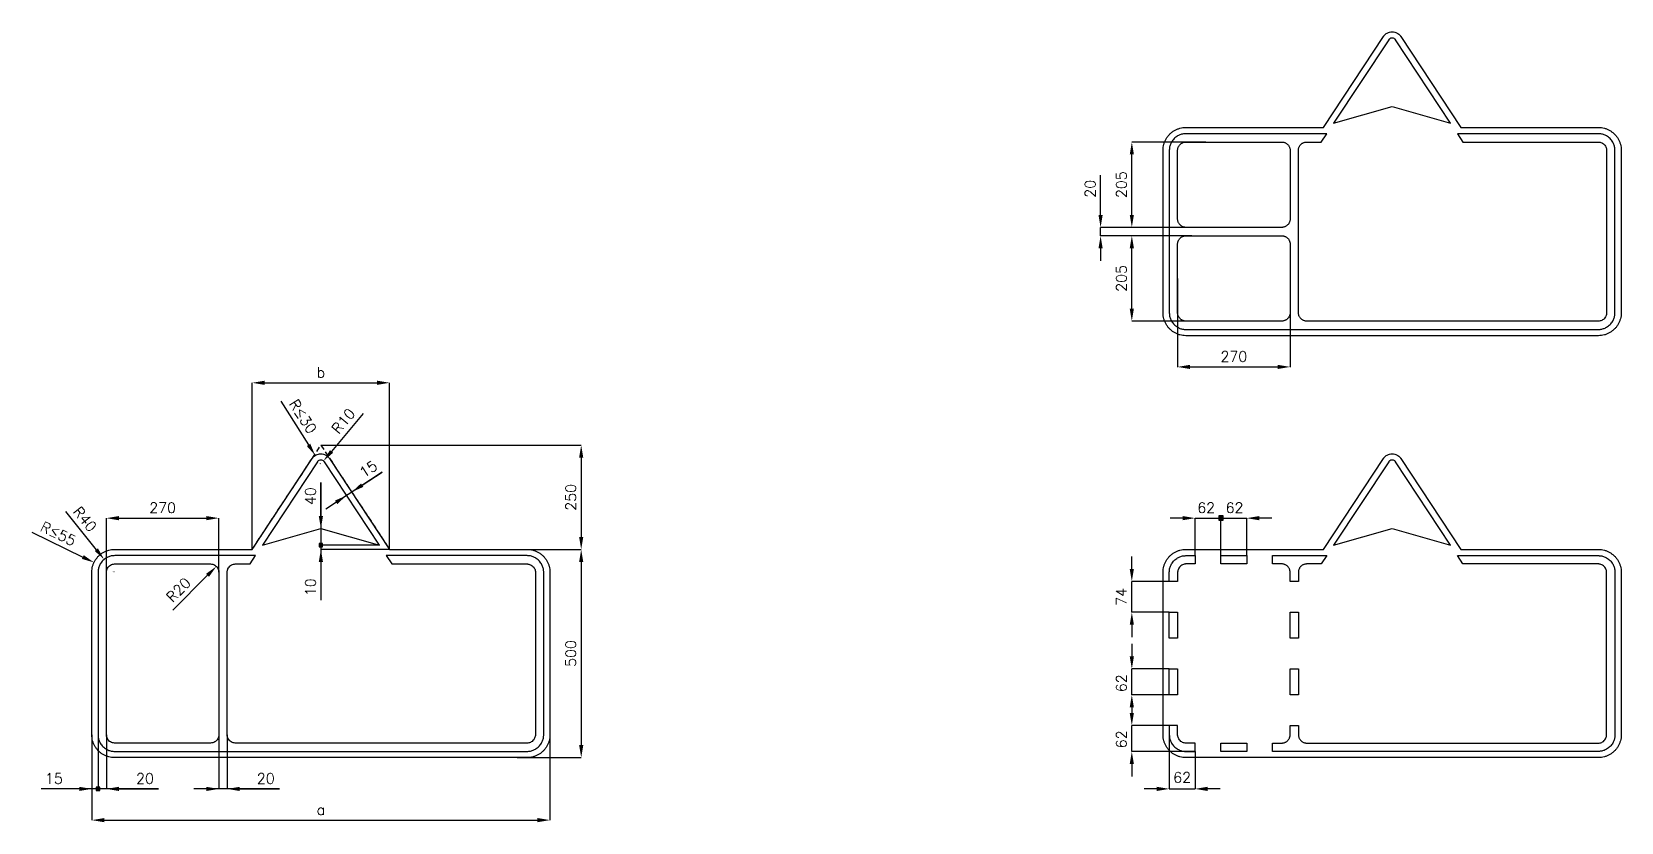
# Model space of a CAD drawing. Header units: millimetres. Extents: x -144 to 3672, y -155 to 1743.
import ezdxf

# ---------------------------------------------------------------- set-up
doc = ezdxf.new("R2010")
doc.units = ezdxf.units.MM
doc.header["$LTSCALE"] = 5
doc.linetypes.add('ČÁRKOVANÁX2', pattern=[1.5, 1, -0.5])
doc.layers.add('Kóty', color=2, linetype='Continuous')
doc.layers.add('Značka', color=7, linetype='Continuous')
doc.styles.get("Standard").update_dxf_attribs({"font": 'romand.shx', "height": 25})
doc.dimstyles.get("Standard").update_dxf_attribs({"dimtxt": 25, "dimasz": 30, "dimexe": 0.18, "dimexo": 0.0625, "dimgap": 12.5, "dimtad": 1, "dimdec": 0, "dimzin": 0, "dimdsep": 46, "dimtxsty": 'Standard', "dimcen": 0.09, "dimadec": 0, "dimazin": 0, "dimtfac": 1, "dimtdec": 0, "dimtofl": 0, "dimtmove": 0, "dimatfit": 3, "dimfxl": 1, "dimtolj": 1, "dimtzin": 0, "dimarcsym": 0})

msp = doc.modelspace()

# ---------------------------------------------------------------- texts
at = {"layer": 'Kóty', "char_height": 25, "attachment_point": 5}
for s, insert, rotation in [('\\A1;R{\\A0;≤}30', (507.1, 819.1), 302.7425), ('\\A1;15', (663.8, 692.8), 33.4246), ('\\A1;40', (525, 627.7), 90), ('\\A1;R{\\A0;≤}55', (-80.4, 537.7), 334.1663), ('\\A1;10', (525, 409), 90), ('\\A1;62', (2472, 178.7), 90), ('\\A1;62', (2472, 44), 90)]:
    msp.add_mtext(s, dxfattribs=dict(at, insert=insert, rotation=rotation))
for s, insert in [('\\A1;62', (2675.5, 600)), ('\\A1;62', (2743.6, 600)), ('\\A1;15', (-91, -50)), ('\\A1;20', (127.7, -50)), ('\\A1;20', (417.7, -50)), ('\\A1;62', (2617.8, -47.5))]:
    msp.add_mtext(s, dxfattribs=dict(at, insert=insert))

# ---------------------------------------------------------------- blocks, each defined once
blk = doc.blocks.new('*D0')
at = {"layer": 'Defpoints', "color": 0, "transparency": 16777216}
for p in [(0, 55), (1100, 55), (1100, -150)]:
    blk.add_point(p, dxfattribs=at)
at = {"layer": 'Kóty', "color": 0, "lineweight": -2, "transparency": 16777216}
for p, q in [((0, 54.9), (0, -150.2)), ((1100, 54.9), (1100, -150.2)), ((30, -150), (1070, -150))]:
    blk.add_line(p, q, dxfattribs=at)
at = {"layer": 'Kóty', "color": 0, "transparency": 16777216}
for points in [[(30, -145), (30, -155), (0, -150)], [(1070, -145), (1070, -155), (1100, -150)]]:
    blk.add_solid(points, dxfattribs=at)
at = {"layer": 'Kóty', "color": 0, "transparency": 16777216, "insert": (550, -125), "char_height": 25, "attachment_point": 5}
blk.add_mtext('\\A1;a', dxfattribs=at)
blk = doc.blocks.new('*D1')
at = {"layer": 'Defpoints', "color": 0, "transparency": 16777216}
for p in [(550, 750), (1045, 500), (1175, 500)]:
    blk.add_point(p, dxfattribs=at)
at = {"layer": 'Kóty', "color": 0, "lineweight": -2, "transparency": 16777216}
for p, q in [((550.1, 750), (1175.2, 750)), ((1175, 720), (1175, 530)), ((1045.1, 500), (1175.2, 500))]:
    blk.add_line(p, q, dxfattribs=at)
at = {"layer": 'Kóty', "color": 0, "transparency": 16777216}
for points in [[(1170, 720), (1180, 720), (1175, 750)], [(1170, 530), (1180, 530), (1175, 500)]]:
    blk.add_solid(points, dxfattribs=at)
at = {"layer": 'Kóty', "color": 0, "transparency": 16777216, "insert": (1150, 625), "char_height": 25, "attachment_point": 5, "rotation": 90}
blk.add_mtext('\\A1;250', dxfattribs=at)
blk = doc.blocks.new('*D2')
at = {"layer": 'Defpoints', "color": 0, "transparency": 16777216}
for p in [(1045, 500), (1021, 0), (1175, 0)]:
    blk.add_point(p, dxfattribs=at)
at = {"layer": 'Kóty', "color": 0, "lineweight": -2, "transparency": 16777216}
for p, q in [((1045.1, 500), (1175.2, 500)), ((1175, 470), (1175, 30)), ((1021.1, 0), (1175.2, 0))]:
    blk.add_line(p, q, dxfattribs=at)
at = {"layer": 'Kóty', "color": 0, "transparency": 16777216}
for points in [[(1170, 470), (1180, 470), (1175, 500)], [(1170, 30), (1180, 30), (1175, 0)]]:
    blk.add_solid(points, dxfattribs=at)
at = {"layer": 'Kóty', "color": 0, "transparency": 16777216, "insert": (1150, 250), "char_height": 25, "attachment_point": 5, "rotation": 90}
blk.add_mtext('\\A1;500', dxfattribs=at)
blk = doc.blocks.new('*D3')
at = {"layer": 'Defpoints', "color": 0, "transparency": 16777216}
for p in [(550, 704.6), (556.4, 712.3)]:
    blk.add_point(p, dxfattribs=at)
at = {"layer": 'Kóty', "color": 0, "lineweight": -2, "transparency": 16777216}
for p, q in [((651.3, 826), (575.6, 735.3)), ((549.9, 704.6), (550.1, 704.6)), ((550, 704.5), (550, 704.7))]:
    blk.add_line(p, q, dxfattribs=at)
at = {"layer": 'Kóty', "color": 0, "transparency": 16777216}
blk.add_solid([(571.8, 738.5), (579.5, 732.1), (556.4, 712.3)], dxfattribs=at)
at = {"layer": 'Kóty', "color": 0, "transparency": 16777216, "insert": (603.9, 808.2), "char_height": 25, "attachment_point": 5, "rotation": 50.1405}
blk.add_mtext('\\A1;R10', dxfattribs=at)
blk = doc.blocks.new('*D4')
at = {"layer": 'Defpoints', "color": 0, "transparency": 16777216}
for p in [(715, 900), (385, 500), (715, 500)]:
    blk.add_point(p, dxfattribs=at)
at = {"layer": 'Kóty', "color": 0, "lineweight": -2, "transparency": 16777216}
for p, q in [((385, 500.1), (385, 900.2)), ((415, 900), (685, 900)), ((715, 500.1), (715, 900.2))]:
    blk.add_line(p, q, dxfattribs=at)
at = {"layer": 'Kóty', "color": 0, "transparency": 16777216}
for points in [[(415, 905), (415, 895), (385, 900)], [(685, 905), (685, 895), (715, 900)]]:
    blk.add_solid(points, dxfattribs=at)
at = {"layer": 'Kóty', "color": 0, "transparency": 16777216, "insert": (550, 925), "char_height": 25, "attachment_point": 5}
blk.add_mtext('\\A1;b', dxfattribs=at)
blk = doc.blocks.new('*D5')
at = {"layer": 'Defpoints', "color": 0, "transparency": 16777216}
for p in [(299.1, 459.2), (285, 445)]:
    blk.add_point(p, dxfattribs=at)
at = {"layer": 'Kóty', "color": 0, "lineweight": -2, "transparency": 16777216}
blk.add_line((194.8, 354), (278, 437.9), dxfattribs=at)
at = {"layer": 'Kóty', "color": 0, "transparency": 16777216}
blk.add_solid([(274.4, 441.4), (281.5, 434.4), (299.1, 459.2)], dxfattribs=at)
at = {"layer": 'Kóty', "color": 0, "transparency": 16777216, "insert": (208.1, 402.9), "char_height": 25, "attachment_point": 5, "rotation": 45.2404}
blk.add_mtext('\\A1;R20', dxfattribs=at)
blk = doc.blocks.new('*D6')
at = {"layer": 'Defpoints', "color": 0, "transparency": 16777216}
for p in [(305, 575), (35, 445), (305, 445)]:
    blk.add_point(p, dxfattribs=at)
at = {"layer": 'Kóty', "color": 0, "lineweight": -2, "transparency": 16777216}
for p, q in [((35, 445.1), (35, 575.2)), ((65, 575), (275, 575)), ((305, 445.1), (305, 575.2))]:
    blk.add_line(p, q, dxfattribs=at)
at = {"layer": 'Kóty', "color": 0, "transparency": 16777216}
for points in [[(65, 580), (65, 570), (35, 575)], [(275, 580), (275, 570), (305, 575)]]:
    blk.add_solid(points, dxfattribs=at)
at = {"layer": 'Kóty', "color": 0, "transparency": 16777216, "insert": (170, 600), "char_height": 25, "attachment_point": 5}
blk.add_mtext('\\A1;270', dxfattribs=at)
blk = doc.blocks.new('*D7')
at = {"layer": 'Defpoints', "color": 0, "transparency": 16777216}
for p in [(29.7, 476), (53.3, 446.8)]:
    blk.add_point(p, dxfattribs=at)
at = {"layer": 'Kóty', "color": 0, "lineweight": -2, "transparency": 16777216}
for p, q in [((-63.5, 591.1), (10.8, 499.3)), ((53.2, 446.8), (53.4, 446.8)), ((53.3, 446.7), (53.3, 446.9))]:
    blk.add_line(p, q, dxfattribs=at)
at = {"layer": 'Kóty', "color": 0, "transparency": 16777216}
blk.add_solid([(14.7, 502.5), (6.9, 496.2), (29.7, 476)], dxfattribs=at)
at = {"layer": 'Kóty', "color": 0, "transparency": 16777216, "insert": (-16.4, 572.6), "char_height": 25, "attachment_point": 5, "rotation": 308.9858}
blk.add_mtext('\\A1;R40', dxfattribs=at)
blk = doc.blocks.new('*D8')
at = {"layer": 'Defpoints', "color": 0, "transparency": 16777216}
for p in [(2587, 423), (2497, 349), (2587, 349)]:
    blk.add_point(p, dxfattribs=at)
at = {"layer": 'Kóty', "color": 0, "lineweight": -2, "transparency": 16777216}
for p, q in [((2497, 453), (2497, 483)), ((2586.9, 423), (2496.8, 423)), ((2586.9, 349), (2496.8, 349)), ((2497, 319), (2497, 289))]:
    blk.add_line(p, q, dxfattribs=at)
at = {"layer": 'Kóty', "color": 0, "transparency": 16777216}
for points in [[(2492, 453), (2502, 453), (2497, 423)], [(2492, 319), (2502, 319), (2497, 349)]]:
    blk.add_solid(points, dxfattribs=at)
at = {"layer": 'Kóty', "color": 0, "transparency": 16777216, "insert": (2472, 386), "char_height": 25, "attachment_point": 5, "rotation": 90}
blk.add_mtext('\\A1;74', dxfattribs=at)
blk = doc.blocks.new('*D9')
at = {"layer": 'Defpoints', "color": 0, "transparency": 16777216}
for p in [(2497, 1253.1), (2641, 1253.1), (2684.6, 1048.1)]:
    blk.add_point(p, dxfattribs=at)
at = {"layer": 'Kóty', "color": 0, "lineweight": -2, "transparency": 16777216}
for p, q in [((2641, 1253.1), (2496.8, 1253.1)), ((2497, 1078.1), (2497, 1223.1)), ((2684.5, 1048.1), (2496.8, 1048.1))]:
    blk.add_line(p, q, dxfattribs=at)
at = {"layer": 'Kóty', "color": 0, "transparency": 16777216}
for points in [[(2492, 1223.1), (2502, 1223.1), (2497, 1253.1)], [(2492, 1078.1), (2502, 1078.1), (2497, 1048.1)]]:
    blk.add_solid(points, dxfattribs=at)
at = {"layer": 'Kóty', "color": 0, "transparency": 16777216, "insert": (2472, 1150.6), "char_height": 25, "attachment_point": 5, "rotation": 90}
blk.add_mtext('\\A1;205', dxfattribs=at)
blk = doc.blocks.new('*D10')
at = {"layer": 'Defpoints', "color": 0, "transparency": 16777216}
for p in [(2497, 1478.1), (2675, 1478.1), (2635.6, 1273.1)]:
    blk.add_point(p, dxfattribs=at)
at = {"layer": 'Kóty', "color": 0, "lineweight": -2, "transparency": 16777216}
for p, q in [((2675, 1478.1), (2496.8, 1478.1)), ((2497, 1303.1), (2497, 1448.1)), ((2635.5, 1273.1), (2496.8, 1273.1))]:
    blk.add_line(p, q, dxfattribs=at)
at = {"layer": 'Kóty', "color": 0, "transparency": 16777216}
for points in [[(2492, 1448.1), (2502, 1448.1), (2497, 1478.1)], [(2492, 1303.1), (2502, 1303.1), (2497, 1273.1)]]:
    blk.add_solid(points, dxfattribs=at)
at = {"layer": 'Kóty', "color": 0, "transparency": 16777216, "insert": (2472, 1375.6), "char_height": 25, "attachment_point": 5, "rotation": 90}
blk.add_mtext('\\A1;205', dxfattribs=at)
blk = doc.blocks.new('*D11')
at = {"layer": 'Defpoints', "color": 0, "transparency": 16777216}
for p in [(2422, 1273.1), (2635.7, 1273.1), (2636.2, 1253.1)]:
    blk.add_point(p, dxfattribs=at)
at = {"layer": 'Kóty', "color": 0, "lineweight": -2, "transparency": 16777216}
for p, q in [((2422, 1303.1), (2422, 1398.6)), ((2635.6, 1273.1), (2421.8, 1273.1)), ((2636.1, 1253.1), (2421.8, 1253.1)), ((2422, 1223.1), (2422, 1193.1))]:
    blk.add_line(p, q, dxfattribs=at)
at = {"layer": 'Kóty', "color": 0, "transparency": 16777216}
for points in [[(2417, 1303.1), (2427, 1303.1), (2422, 1273.1)], [(2417, 1223.1), (2427, 1223.1), (2422, 1253.1)]]:
    blk.add_solid(points, dxfattribs=at)
at = {"layer": 'Kóty', "color": 0, "transparency": 16777216, "insert": (2397, 1365.8), "char_height": 25, "attachment_point": 5, "rotation": 90}
blk.add_mtext('\\A1;20', dxfattribs=at)
blk = doc.blocks.new('*D12')
at = {"layer": 'Defpoints', "color": 0, "transparency": 16777216}
for p in [(2607, 1150.6), (2877, 1150.6), (2877, 938.1)]:
    blk.add_point(p, dxfattribs=at)
at = {"layer": 'Kóty', "color": 0, "lineweight": -2, "transparency": 16777216}
for p, q in [((2607, 1150.5), (2607, 937.9)), ((2877, 1150.5), (2877, 937.9)), ((2637, 938.1), (2847, 938.1))]:
    blk.add_line(p, q, dxfattribs=at)
at = {"layer": 'Kóty', "color": 0, "transparency": 16777216}
for points in [[(2637, 943.1), (2637, 933.1), (2607, 938.1)], [(2847, 943.1), (2847, 933.1), (2877, 938.1)]]:
    blk.add_solid(points, dxfattribs=at)
at = {"layer": 'Kóty', "color": 0, "transparency": 16777216, "insert": (2742, 963.1), "char_height": 25, "attachment_point": 5}
blk.add_mtext('\\A1;270', dxfattribs=at)

# ---------------------------------------------------------------- dimensions: what is measured, and where the dimension line sits
at = {"layer": 'Kóty'}
for base, p1, p2, picture, middle in [((2497, 1478.1), (2635.6, 1273.1), (2675, 1478.1), '*D10', (2472, 1375.6)), ((2422, 1273.1), (2636.2, 1253.1), (2635.7, 1273.1), '*D11', (2397, 1365.8)), ((2497, 1253.1), (2684.6, 1048.1), (2641, 1253.1), '*D9', (2472, 1150.6)), ((1175, 500), (550, 750), (1045, 500), '*D1', (1150, 625)), ((1175, 0), (1045, 500), (1021, 0), '*D2', (1150, 250)), ((2497, 349), (2587, 423), (2587, 349), '*D8', (2472, 386))]:
    dim = msp.add_linear_dim(base=base, p1=p1, p2=p2, angle=90, dimstyle='Standard', dxfattribs=at)
    dim.commit()
    dim.dimension.update_dxf_attribs({"geometry": picture, "text_midpoint": middle})
for base, p1, p2, picture, middle in [((2877, 938.1), (2607, 1150.6), (2877, 1150.6), '*D12', (2742, 963.1)), ((305, 575), (35, 445), (305, 445), '*D6', (170, 600))]:
    dim = msp.add_linear_dim(base=base, p1=p1, p2=p2, dimstyle='Standard', dxfattribs=at)
    dim.commit()
    dim.dimension.update_dxf_attribs({"geometry": picture, "text_midpoint": middle})
for base, p1, p2, text, picture, middle in [((715, 900), (385, 500), (715, 500), 'b', '*D4', (550, 925)), ((1100, -150), (0, 55), (1100, 55), 'a', '*D0', (550, -125))]:
    dim = msp.add_linear_dim(base=base, p1=p1, p2=p2, text=text, dimstyle='Standard', dxfattribs=at)
    dim.commit()
    dim.dimension.update_dxf_attribs({"geometry": picture, "text_midpoint": middle})
dim = msp.add_radius_dim(center=(550, 704.6), mpoint=(556.4, 712.3), dimstyle='Standard', dxfattribs=at)
dim.commit()
dim.dimension.update_dxf_attribs({"geometry": '*D3', "text_midpoint": (623.1, 792.2)})
dim = msp.add_radius_dim(center=(53.3, 446.8), mpoint=(29.7, 476), text='R40', dimstyle='Standard', dxfattribs=at)
dim.commit()
dim.dimension.update_dxf_attribs({"geometry": '*D7', "text_midpoint": (-35.8, 556.9)})
dim = msp.add_radius_dim(center=(285, 445), mpoint=(299.1, 459.2), dimstyle='Standard', dxfattribs=at)
dim.commit()
dim.dimension.update_dxf_attribs({"geometry": '*D5', "text_midpoint": (225.8, 385.3), "dimtype": 164})

# ---------------------------------------------------------------- hatches: boundary and pattern name
at = {"layer": 'Kóty'}
h = msp.add_hatch(color=256, dxfattribs=at)
h.dxf.hatch_style = 1
h.paths.add_polyline_path([(2706, 570.2), (2716, 570.2), (2716, 580.2), (2706, 580.2)])
h = msp.add_hatch(color=256, dxfattribs=at)
h.dxf.hatch_style = 1
h.paths.add_polyline_path([(545.8, 505.8), (554.2, 505.8), (554.2, 514.2), (545.8, 514.2)])
h = msp.add_hatch(color=256, dxfattribs=at)
h.dxf.hatch_style = 1
h.paths.add_polyline_path([(10.8, -79), (19.2, -79), (19.2, -70.7), (10.8, -70.7)])

# ---------------------------------------------------------------- linework, layer by layer
for p, q in [((453.6, 855.7), (520.3, 750.9)), ((548.9, 705.8), (549.1, 705.8)), ((549, 705.7), (549, 705.9)), ((550, 660.5), (550, 378.1)), ((550, 580), (550, 660.5)), ((696.9, 685.8), (561.5, 596.4)), ((649.1, 654.2), (696.9, 685.8)), ((611.6, 629.4), (611.7, 629.3)), ((624.1, 637.7), (624.2, 637.6)), ((2619, 575), (2589, 575)), ((2649, 485.1), (2649, 575.2)), ((2711, 485.1), (2711, 575.2)), ((2711, 485.1), (2711, 575.2)), ((2773, 485.1), (2773, 575.2)), ((2833, 575), (2803, 575)), ((-144.1, 541.1), (-21.7, 481.7)), ((549.9, 550), (549.8, 550)), ((690.4, 510), (544.8, 510)), ((690.4, 510), (544.8, 510)), ((690.4, 510), (549.8, 510)), ((690.3, 510), (549.8, 510)), ((714.9, 500), (549.8, 500)), ((49.5, 447.2), (49.7, 447.2)), ((49.6, 447.1), (49.6, 447.3)), ((2497, 273), (2497, 243)), ((2586.9, 213), (2496.8, 213)), ((2586.9, 151), (2496.8, 151)), ((2497, 121), (2497, 91)), ((2586.9, 77), (2496.8, 77)), ((2587, 76.9), (2587, -75.2)), ((0, 54.9), (0, -75.2)), ((15, 54.9), (15, -80)), ((15, 54.9), (15, -80)), ((15, 54.9), (15, -80)), ((15, 54.9), (15, -80)), ((35, 54.9), (35, -75.2)), ((305, 54.9), (305, -75.2)), ((325, 54.9), (325, -75.2)), ((2648.9, 14.9), (2496.8, 14.9)), ((2649, 14.9), (2649, -75.2)), ((2497, -15.1), (2497, -45.1)), ((160.5, -75), (-121.9, -75)), ((65, -75), (160.5, -75)), ((450.5, -75), (245, -75)), ((355, -75), (450.5, -75)), ((2557, -75), (2527, -75)), ((2709, -75), (2679, -75))]:
    msp.add_line(p, q, dxfattribs=at)
for points in [[(2422, 1253.1), (2422, 1273.1)], [(2649, 575), (2773, 575)], [(2706, 580.2), (2716, 570.2)], [(2716, 580.2), (2706, 570.2)], [(2497, 349), (2497, 423)], [(2497, 151), (2497, 213)], [(2497, 14.9), (2497, 77)], [(2587, -75), (2649, -75)]]:
    msp.add_lwpolyline(points, dxfattribs=at)
for points in [[(2706, 570.2), (2716, 570.2), (2716, 580.2), (2706, 580.2)], [(545.8, 505.8), (554.2, 505.8), (554.2, 514.2), (545.8, 514.2)], [(10.8, -79), (19.2, -79), (19.2, -70.7), (10.8, -70.7)]]:
    msp.add_lwpolyline(points, close=True, dxfattribs=at)
for points in [[(524.5, 753.6), (516.1, 748.3), (536.4, 725.6)], [(646.4, 658.4), (651.9, 650.1), (624.1, 637.7)], [(583.8, 617.1), (589.3, 608.8), (611.6, 629.5)], [(545, 580), (555, 580), (550, 550)], [(2619, 580), (2619, 570), (2649, 575)], [(2803, 580), (2803, 570), (2773, 575)], [(545, 470), (555, 470), (550, 500)], [(-19.5, 486.2), (-23.9, 477.2), (5.3, 468.6)], [(2492, 243), (2502, 243), (2497, 213)], [(2492, 121), (2502, 121), (2497, 151)], [(2492, 107), (2502, 107), (2497, 77)], [(2492, -15.1), (2502, -15.1), (2497, 14.9)], [(-30, -70), (-30, -80), (0, -75)], [(65, -70), (65, -80), (35, -75)], [(275, -70), (275, -80), (305, -75)], [(355, -70), (355, -80), (325, -75)], [(2557, -70), (2557, -80), (2587, -75)], [(2679, -70), (2679, -80), (2649, -75)]]:
    msp.add_solid(points, dxfattribs=at)
at = {"layer": 'Značka', "color": 5}
for points in [[(2743, 1013.1), (2627, 1013.1), (2626.8, 1013.1), (2626.6, 1013.1, -0.03218), (2619.5, 1013.6, -0.035443), (2612.5, 1015, -0.036267), (2605.7, 1017.3, -0.03442), (2599.4, 1020.5, -0.033722), (2593.4, 1024.5, -0.034085), (2588.1, 1029.2, -0.034209), (2583.4, 1034.5, -0.034229), (2579.4, 1040.5, -0.034044), (2576.3, 1046.8, -0.033412), (2573.9, 1053.6, -0.034127), (2572.5, 1060.6, -0.036745), (2572, 1067.7), (2572, 1067.9), (2572, 1068.1), (2572, 1458.1), (2572, 1458.3), (2572, 1458.5, -0.03218), (2572.5, 1465.6, -0.035444), (2573.9, 1472.6, -0.036267), (2576.2, 1479.4, -0.03442), (2579.4, 1485.7, -0.033721), (2583.4, 1491.6, -0.034082), (2588.1, 1497, -0.034206), (2593.4, 1501.7, -0.034224), (2599.4, 1505.7, -0.034042), (2605.7, 1508.8, -0.033416), (2612.5, 1511.1, -0.034129), (2619.5, 1512.6, -0.036747), (2626.6, 1513.1), (2626.8, 1513.1), (2627, 1513.1), (2957, 1513.1), (3101.1, 1731.5), (3101.8, 1732.5, -0.010016), (3102.6, 1733.5, -0.052434), (3106, 1737, -0.05278), (3110.2, 1739.7, -0.0657), (3115.9, 1742, -0.065772), (3122, 1742.7, -0.065434), (3128.1, 1742, -0.063835), (3133.8, 1739.7, -0.052791), (3138, 1737, -0.057692), (3141.4, 1733.5, -0.011576), (3142.2, 1732.5), (3142.9, 1731.5), (3287, 1513.1), (3617, 1513.1), (3617.2, 1513.1), (3617.4, 1513.1, -0.032181), (3624.5, 1512.6, -0.035441), (3631.5, 1511.1, -0.036264), (3638.3, 1508.9, -0.034424), (3644.6, 1505.7, -0.033721), (3650.5, 1501.7, -0.03408), (3655.9, 1497, -0.034202), (3660.6, 1491.6, -0.034238), (3664.6, 1485.7, -0.034036), (3667.7, 1479.4, -0.033397), (3670, 1472.6, -0.034107), (3671.5, 1465.6, -0.036743), (3672, 1458.5), (3672, 1458.3), (3672, 1458.1), (3672, 1068.1), (3672, 1067.9), (3672, 1067.7, -0.032171), (3671.5, 1060.6, -0.035429), (3670, 1053.6, -0.036282), (3667.8, 1046.8, -0.034416), (3664.6, 1040.5, -0.033734), (3660.6, 1034.5, -0.034079), (3655.9, 1029.2, -0.034202), (3650.5, 1024.5, -0.034235), (3644.6, 1020.5, -0.034041), (3638.3, 1017.4, -0.033414), (3631.5, 1015, -0.034132), (3624.5, 1013.6, -0.036747), (3617.4, 1013.1), (3617.2, 1013.1), (3617, 1013.1), (3569, 1013.1), (2743, 1013.1)], [(3130.3, 1723.2), (3130.1, 1723.6), (3129.8, 1724, 0.052886), (3128.4, 1725.4, 0.052654), (3126.7, 1726.5, 0.065338), (3124.4, 1727.4, 0.065904), (3122, 1727.7, 0.065659), (3119.6, 1727.4, 0.063673), (3117.3, 1726.5, 0.052678), (3115.6, 1725.4, 0.058038), (3114.2, 1724), (3113.9, 1723.6), (3113.7, 1723.2), (2981.6, 1523.1), (3122, 1563.1), (3262.4, 1523.1), (3130.3, 1723.2)], [(2897, 1068.1), (2897, 1458.1), (2897, 1458.4), (2897, 1458.6, -0.033844), (2897.2, 1461.2, -0.035614), (2897.8, 1463.8, -0.035983), (2898.7, 1466.2, -0.034652), (2899.9, 1468.5, -0.034148), (2901.5, 1470.7, -0.034435), (2903.2, 1472.6, -0.034557), (2905.2, 1474.3, -0.034619), (2907.5, 1475.7, -0.034379), (2909.8, 1476.8, -0.03375), (2912.3, 1477.5, -0.028201), (2914.4, 1477.9, -0.030643), (2916.5, 1478.1), (2916.8, 1478.1), (2917, 1478.1), (2951.9, 1478.1), (2965.1, 1498.1), (2627, 1498.1), (2624.9, 1498), (2622.8, 1497.9, 0.055541), (2614.6, 1496.2, 0.056145), (2607, 1492.7, 0.069741), (2598.7, 1486.4, 0.068374), (2592.4, 1478.1, 0.05645), (2588.8, 1470.5, 0.061167), (2587.2, 1462.3, 0.012205), (2587.1, 1460.2, 0.004069), (2587, 1458.1), (2587, 1068.1, 0.003584), (2587.1, 1066, 0.010746), (2587.2, 1063.9, 0.055768), (2588.9, 1055.7, 0.056168), (2592.4, 1048.1, 0.069685), (2598.7, 1039.8, 0.06835), (2607, 1033.5, 0.056432), (2614.6, 1029.9, 0.061183), (2622.8, 1028.3, 0.012221), (2624.9, 1028.2, 0.004076), (2627, 1028.1), (3617, 1028.1, 0.003579), (3619.1, 1028.2, 0.010733), (3621.2, 1028.3, 0.055762), (3629.4, 1030, 0.056195), (3637, 1033.5, 0.0697), (3645.3, 1039.8, 0.068345), (3651.6, 1048.1, 0.056386), (3655.1, 1055.7, 0.061075), (3656.8, 1063.9), (3656.9, 1066), (3657, 1068.1), (3657, 1458.1), (3656.9, 1460.2), (3656.8, 1462.3, 0.055648), (3655.1, 1470.5, 0.056155), (3651.6, 1478.1, 0.069704), (3645.3, 1486.4, 0.068428), (3637, 1492.7, 0.056435), (3629.4, 1496.2, 0.060917), (3621.2, 1497.9, 0.012147), (3619.1, 1498, 0.004044), (3617, 1498.1), (3278.9, 1498.1), (3292.1, 1478.1), (3617, 1478.1), (3618, 1478.1, -0.010659), (3619.1, 1478, -0.0556), (3623.2, 1477.1, -0.056277), (3627, 1475.4, -0.069825), (3631.2, 1472.3, -0.068245), (3634.3, 1468.1, -0.056342), (3636.1, 1464.3, -0.061129), (3636.9, 1460.2), (3637, 1459.1), (3637, 1458.1), (3637, 1068.1), (3637, 1067), (3636.9, 1066, -0.05576), (3636, 1061.9, -0.056065), (3634.3, 1058.1, -0.069536), (3631.2, 1053.9, -0.068408), (3627, 1050.8, -0.056501), (3623.2, 1049, -0.061148), (3619.1, 1048.2, -0.012181), (3618, 1048.1, -0.004059), (3617, 1048.1), (2917, 1048.1), (2916.7, 1048.1), (2916.5, 1048.1, -0.033864), (2913.9, 1048.3, -0.035608), (2911.3, 1048.9, -0.035966), (2908.9, 1049.8, -0.034656), (2906.5, 1051, -0.034145), (2904.4, 1052.5, -0.034424), (2902.5, 1054.3, -0.03456), (2900.8, 1056.3, -0.034606), (2899.4, 1058.6, -0.034374), (2898.3, 1060.9, -0.033773), (2897.6, 1063.4, -0.028217), (2897.2, 1065.5, -0.030629), (2897, 1067.6), (2897, 1067.9), (2897, 1068.1)], [(2627, 1273.1), (2626.9, 1273.1), (2626.8, 1273.1, -0.032167), (2624.3, 1273.3, -0.035442), (2621.7, 1273.8, -0.03627), (2619.3, 1274.6, -0.034414), (2617, 1275.8, -0.03372), (2614.8, 1277.2, -0.034079), (2612.9, 1279, -0.034202), (2611.1, 1280.9, -0.034225), (2609.7, 1283.1, -0.034041), (2608.5, 1285.4, -0.033409), (2607.7, 1287.8, -0.034129), (2607.2, 1290.4, -0.036743), (2607, 1292.9), (2607, 1293), (2607, 1293.1), (2607, 1458.1), (2607, 1458.2), (2607, 1458.3, -0.032179), (2607.2, 1460.8, -0.035441), (2607.7, 1463.4, -0.036265), (2608.5, 1465.8, -0.034422), (2609.7, 1468.1, -0.033724), (2611.1, 1470.3, -0.034088), (2612.9, 1472.2, -0.034204), (2614.8, 1474, -0.034232), (2617, 1475.4, -0.034037), (2619.3, 1476.5, -0.033405), (2621.7, 1477.4, -0.034129), (2624.3, 1477.9, -0.036741), (2626.8, 1478.1), (2626.9, 1478.1), (2627, 1478.1), (2857, 1478.1), (2857.1, 1478.1), (2857.2, 1478.1, -0.032179), (2859.7, 1477.9, -0.035443), (2862.3, 1477.4, -0.036259), (2864.7, 1476.6, -0.034419), (2867, 1475.4, -0.033719), (2869.2, 1474, -0.034091), (2871.1, 1472.2, -0.034223), (2872.9, 1470.3, -0.034232), (2874.3, 1468.1, -0.034056), (2875.5, 1465.8, -0.033407), (2876.3, 1463.4, -0.034128), (2876.8, 1460.8, -0.036741), (2877, 1458.3), (2877, 1458.2), (2877, 1458.1), (2877, 1293.1), (2877, 1293), (2877, 1292.9, -0.032179), (2876.8, 1290.4, -0.035443), (2876.3, 1287.8, -0.036259), (2875.5, 1285.4, -0.034419), (2874.3, 1283.1, -0.033719), (2872.9, 1280.9, -0.034073), (2871.1, 1279, -0.034214), (2869.2, 1277.2, -0.034226), (2867, 1275.8, -0.03405), (2864.7, 1274.6, -0.033418), (2862.3, 1273.8, -0.034116), (2859.7, 1273.3, -0.036741), (2857.2, 1273.1), (2857.1, 1273.1), (2857, 1273.1), (2627, 1273.1)], [(2627, 1048.1), (2626.9, 1048.1), (2626.8, 1048.1, -0.032181), (2624.3, 1048.3, -0.035443), (2621.7, 1048.8, -0.036268), (2619.3, 1049.6, -0.034421), (2617, 1050.8, -0.033722), (2614.8, 1052.2, -0.034086), (2612.9, 1054, -0.03421), (2611.1, 1055.9, -0.034229), (2609.7, 1058.1, -0.034044), (2608.5, 1060.4, -0.033412), (2607.7, 1062.8, -0.034127), (2607.2, 1065.4, -0.036744), (2607, 1067.9), (2607, 1068), (2607, 1068.1), (2607, 1233.1), (2607, 1233.2), (2607, 1233.3, -0.032179), (2607.2, 1235.8, -0.035444), (2607.7, 1238.4, -0.036267), (2608.5, 1240.8, -0.034419), (2609.7, 1243.1, -0.033721), (2611.1, 1245.3, -0.034084), (2612.9, 1247.2, -0.034208), (2614.8, 1249, -0.034227), (2617, 1250.4, -0.034048), (2619.3, 1251.5, -0.033411), (2621.7, 1252.4, -0.034129), (2624.3, 1252.9, -0.036747), (2626.8, 1253.1), (2626.9, 1253.1), (2627, 1253.1), (2857, 1253.1), (2857.1, 1253.1), (2857.2, 1253.1, -0.032185), (2859.7, 1252.9, -0.035443), (2862.3, 1252.4, -0.036276), (2864.7, 1251.6, -0.034419), (2867, 1250.4, -0.033719), (2869.2, 1249, -0.034082), (2871.1, 1247.2, -0.034207), (2872.9, 1245.3, -0.034219), (2874.3, 1243.1, -0.034045), (2875.5, 1240.8, -0.033406), (2876.3, 1238.4, -0.034128), (2876.8, 1235.8, -0.036741), (2877, 1233.3), (2877, 1233.2), (2877, 1233.1), (2877, 1068.1), (2877, 1068), (2877, 1067.9, -0.032179), (2876.8, 1065.4, -0.035442), (2876.3, 1062.8, -0.03626), (2875.5, 1060.4, -0.034413), (2874.3, 1058.1, -0.033722), (2872.9, 1055.9, -0.034079), (2871.1, 1054, -0.03421), (2869.2, 1052.2, -0.034232), (2867, 1050.8, -0.034047), (2864.7, 1049.6, -0.033415), (2862.3, 1048.8, -0.034126), (2859.7, 1048.3, -0.036746), (2857.2, 1048.1), (2857.1, 1048.1), (2857, 1048.1), (2627, 1048.1)], [(2743, 0), (2627, 0), (2626.8, 0), (2626.6, 0, -0.03218), (2619.5, 0.5, -0.035443), (2612.5, 1.9, -0.036267), (2605.7, 4.2, -0.03442), (2599.4, 7.4, -0.033721), (2593.4, 11.4, -0.034085), (2588.1, 16.1, -0.034209), (2583.4, 21.4, -0.034229), (2579.4, 27.4, -0.034044), (2576.3, 33.7, -0.033412), (2573.9, 40.5, -0.034127), (2572.5, 47.5, -0.036745), (2572, 54.6), (2572, 54.8), (2572, 55), (2572, 445), (2572, 445.2), (2572, 445.4, -0.03218), (2572.5, 452.5, -0.035444), (2573.9, 459.5, -0.036267), (2576.2, 466.3, -0.03442), (2579.4, 472.6, -0.033721), (2583.4, 478.5, -0.034083), (2588.1, 483.9, -0.034206), (2593.4, 488.6, -0.034225), (2599.4, 492.6, -0.034042), (2605.7, 495.7, -0.033416), (2612.5, 498, -0.034129), (2619.5, 499.5, -0.036747), (2626.6, 500), (2626.8, 500), (2627, 500), (2957, 500), (3101.1, 718.4), (3101.8, 719.4, -0.010016), (3102.6, 720.4, -0.052434), (3106, 723.9, -0.052793), (3110.2, 726.6, -0.065705), (3115.9, 728.9, -0.065771), (3122, 729.6, -0.065434), (3128.1, 728.9, -0.063835), (3133.8, 726.6, -0.052778), (3138, 723.9, -0.057692), (3141.4, 720.4, -0.011576), (3142.1, 719.4), (3142.9, 718.4), (3287, 500), (3617, 500), (3617.2, 500), (3617.4, 500, -0.032181), (3624.5, 499.5, -0.035441), (3631.5, 498, -0.036264), (3638.3, 495.8, -0.034417), (3644.6, 492.6, -0.03373), (3650.5, 488.6, -0.03408), (3655.9, 483.9, -0.034202), (3660.6, 478.5, -0.034238), (3664.6, 472.6, -0.034036), (3667.7, 466.3, -0.033397), (3670, 459.5, -0.034107), (3671.5, 452.5, -0.036743), (3672, 445.4), (3672, 445.2), (3672, 445), (3672, 55), (3672, 54.8), (3672, 54.6, -0.032171), (3671.5, 47.5, -0.035429), (3670, 40.5, -0.036282), (3667.8, 33.7, -0.034416), (3664.6, 27.4, -0.033734), (3660.6, 21.4, -0.034079), (3655.9, 16.1, -0.034202), (3650.5, 11.4, -0.034244), (3644.6, 7.4, -0.034049), (3638.3, 4.3, -0.033414), (3631.5, 1.9, -0.034132), (3624.5, 0.5, -0.036744), (3617.4, 0), (3617.2, 0), (3617, 0), (3569, 0), (2743, 0)], [(3130.3, 710.1), (3130.1, 710.5), (3129.8, 710.9, 0.052886), (3128.4, 712.3, 0.05262), (3126.7, 713.4, 0.065338), (3124.4, 714.3, 0.065904), (3122, 714.6, 0.065659), (3119.6, 714.3, 0.063673), (3117.3, 713.4, 0.052712), (3115.6, 712.3, 0.058038), (3114.2, 710.9), (3113.9, 710.5), (3113.7, 710.1), (2981.6, 510), (3122, 550), (3262.4, 510), (3130.3, 710.1)], [(2587, 423), (2587, 445, -0.003583), (2587.1, 447.1, -0.010743), (2587.2, 449.2, -0.055769), (2588.9, 457.4, -0.056169), (2592.4, 465, -0.069686), (2598.7, 473.3, -0.068349), (2607, 479.6, -0.056435), (2614.6, 483.1, -0.061184), (2622.8, 484.8), (2624.9, 484.9), (2627, 485), (2649, 485), (2649, 465), (2627, 465), (2626, 465), (2624.9, 464.9, 0.055781), (2620.8, 464, 0.056165), (2617, 462.3, 0.069666), (2612.8, 459.2, 0.068332), (2609.7, 455, 0.05643), (2607.9, 451.2, 0.061197), (2607.1, 447.1, 0.01223), (2607, 446, 0.004077), (2607, 445), (2607, 423), (2587, 423)], [(2897, 77), (2897, 55), (2897, 54.8), (2897, 54.5, 0.027613), (2897.2, 52.4, 0.028429), (2897.6, 50.3, 0.035349), (2898.3, 47.8, 0.034848), (2899.4, 45.5, 0.034571), (2900.8, 43.2, 0.034484), (2902.5, 41.2, 0.034452), (2904.4, 39.4, 0.034614), (2906.5, 37.9, 0.034366), (2908.9, 36.7, 0.033446), (2911.3, 35.8, 0.034535), (2913.9, 35.2, 0.038236), (2916.5, 35), (2916.7, 35), (2917, 35), (3617, 35, 0.003579), (3618, 35, 0.010707), (3619.1, 35.1, 0.055743), (3623.2, 35.9, 0.056251), (3627, 37.7, 0.069754), (3631.2, 40.8, 0.068224), (3634.3, 45, 0.056335), (3636.1, 48.8, 0.061177), (3636.9, 52.9), (3637, 53.9), (3637, 55), (3637, 445), (3637, 446), (3636.9, 447.1, 0.05577), (3636, 451.2, 0.056075), (3634.3, 455, 0.069573), (3631.2, 459.2, 0.068465), (3627, 462.3, 0.056521), (3623.2, 464.1, 0.06101), (3619.1, 464.9, 0.012115), (3618, 465), (3617, 465), (3292.1, 465), (3278.9, 485), (3617, 485, -0.003578), (3619.1, 484.9, -0.010694), (3621.2, 484.8, -0.055527), (3629.4, 483.1, -0.056171), (3637, 479.6, -0.069768), (3645.3, 473.3, -0.068365), (3651.6, 465, -0.05643), (3655.1, 457.4, -0.061064), (3656.8, 449.2), (3656.9, 447.1), (3657, 445), (3657, 55), (3656.9, 52.9), (3656.8, 50.8, -0.055687), (3655.1, 42.6, -0.056139), (3651.6, 35, -0.069674), (3645.3, 26.7, -0.068372), (3637, 20.4, -0.056461), (3629.4, 16.8, -0.061178), (3621.2, 15.2, -0.012216), (3619.1, 15.1, -0.004073), (3617, 15), (2835, 15), (2835, 35), (2857, 35), (2857.2, 35), (2857.5, 35, 0.027597), (2859.6, 35.2, 0.028423), (2861.7, 35.5, 0.035338), (2864.2, 36.3, 0.034835), (2866.5, 37.4, 0.034585), (2868.8, 38.8, 0.034489), (2870.8, 40.5, 0.034469), (2872.5, 42.4, 0.034609), (2874.1, 44.5, 0.034354), (2875.3, 46.9, 0.033438), (2876.2, 49.3, 0.034533), (2876.8, 51.9, 0.038243), (2877, 54.5), (2877, 54.7), (2877, 55), (2877, 77), (2897, 77)], [(2897, 423), (2877, 423), (2877, 445), (2877, 445.2), (2877, 445.5, 0.027051), (2876.8, 447.6, 0.028389), (2876.4, 449.7, 0.035521), (2875.7, 452.2, 0.034833), (2874.6, 454.5, 0.034542), (2873.2, 456.8, 0.03448), (2871.5, 458.8, 0.034473), (2869.6, 460.5, 0.034567), (2867.4, 462, 0.034365), (2865.1, 463.3, 0.033619), (2862.7, 464.2, 0.034516), (2860.1, 464.8, 0.037635), (2857.5, 465), (2857.3, 465), (2857, 465), (2835, 465), (2835, 485), (2965.1, 485), (2951.9, 465), (2917, 465), (2916.8, 465), (2916.5, 465, 0.027613), (2914.4, 464.8, 0.028427), (2912.3, 464.4, 0.035333), (2909.8, 463.7, 0.034836), (2907.5, 462.6, 0.034583), (2905.2, 461.2, 0.034496), (2903.2, 459.5, 0.034447), (2901.4, 457.6, 0.034606), (2899.9, 455.4, 0.034363), (2898.7, 453.1, 0.033453), (2897.8, 450.7, 0.034534), (2897.2, 448.1, 0.038232), (2897, 445.5), (2897, 445.3), (2897, 445), (2897, 423)], [(2587, 77), (2587, 55, 0.003583), (2587.1, 52.9, 0.010744), (2587.2, 50.8, 0.055768), (2588.9, 42.6, 0.056168), (2592.4, 35, 0.069685), (2598.7, 26.7, 0.06835), (2607, 20.4, 0.056432), (2614.6, 16.8, 0.061183), (2622.8, 15.2, 0.012223), (2624.9, 15.1, 0.004076), (2627, 15), (2649, 15), (2649, 35), (2627, 35, -0.003582), (2626, 35, -0.010747), (2624.9, 35.1, -0.055781), (2620.8, 35.9, -0.056165), (2617, 37.7, -0.06967), (2612.8, 40.8, -0.068333), (2609.7, 45, -0.056428), (2607.9, 48.8, -0.061198), (2607.1, 52.9, -0.01223), (2607, 53.9, -0.004078), (2607, 55), (2607, 77), (2587, 77)]]:
    msp.add_lwpolyline(points, format="xyb", dxfattribs=at)
at = {"layer": 'Značka', "color": 3}
for points in [[(171, 0), (55, 0), (54.8, 0), (54.6, 0), (47.5, 0.5, -0.035463), (40.5, 1.9, -0.036249), (33.7, 4.2, -0.034385), (27.4, 7.4, -0.033692), (21.4, 11.4, -0.034079), (16.1, 16.1, -0.034202), (11.4, 21.4, -0.034225), (7.4, 27.4, -0.034056), (4.3, 33.7, -0.03342), (1.9, 40.5, -0.034122), (0.5, 47.5, -0.036743), (0, 54.6), (0, 54.8), (0, 55), (0, 445), (0, 445.2), (0, 445.4, -0.032179), (0.5, 452.5, -0.035439), (1.9, 459.5, -0.036266), (4.2, 466.3, -0.034417), (7.4, 472.6, -0.033693), (11.4, 478.5, -0.034106), (16.1, 483.9, -0.034212), (21.4, 488.6, -0.034235), (27.4, 492.6), (33.7, 495.7), (40.5, 498), (47.5, 499.5), (54.6, 500), (54.8, 500), (55, 500), (385, 500), (529.1, 718.4), (529.8, 719.4), (530.6, 720.4, -0.052427), (534, 723.9, -0.052827), (538.2, 726.6, -0.065732), (543.9, 728.9, -0.065783), (550, 729.6, -0.065476), (556.1, 728.9, -0.063849), (561.8, 726.6, -0.052779), (566, 723.9, -0.057709), (569.4, 720.4), (570.2, 719.4), (570.9, 718.4), (715, 500), (1045, 500), (1045.2, 500), (1045.4, 500, -0.032223), (1052.5, 499.5, -0.035466), (1059.5, 498, -0.03628), (1066.3, 495.8, -0.034444), (1072.6, 492.6, -0.033758), (1078.5, 488.6, -0.034128), (1083.9, 483.9, -0.034216), (1088.6, 478.5, -0.034231), (1092.6, 472.6, -0.034015), (1095.7, 466.3, -0.033381), (1098, 459.5, -0.034109), (1099.5, 452.5, -0.036744), (1100, 445.4), (1100, 445.2), (1100, 445), (1100, 55), (1100, 54.8), (1100, 54.6, -0.03217), (1099.5, 47.5, -0.035425), (1098, 40.5, -0.036291), (1095.8, 33.7, -0.034429), (1092.6, 27.4, -0.033715), (1088.6, 21.4, -0.034077), (1083.9, 16.1, -0.034232), (1078.5, 11.4, -0.034202), (1072.6, 7.4, -0.034031), (1066.3, 4.3, -0.033452), (1059.5, 1.9, -0.034173), (1052.5, 0.5, -0.03676), (1045.4, 0), (1045.2, 0), (1045, 0), (997, 0), (171, 0)], [(325, 445), (325, 445.3), (325, 445.5, -0.033846), (325.2, 448.1, -0.03563), (325.8, 450.7, -0.035965), (326.7, 453.1), (327.9, 455.4), (329.5, 457.6), (331.2, 459.5), (333.2, 461.2), (335.5, 462.6), (337.8, 463.7), (340.3, 464.4), (342.4, 464.8), (344.5, 465), (344.8, 465), (345, 465), (379.9, 465), (393.1, 485), (55, 485), (52.9, 484.9), (50.8, 484.8, 0.055555), (42.6, 483.1, 0.056146), (35, 479.6, 0.069738), (26.7, 473.3, 0.068383), (20.4, 465, 0.056464), (16.8, 457.3, 0.061165), (15.2, 449.2, 0.012214), (15.1, 447.1), (15, 445), (15, 55), (15.1, 52.9, 0.010753), (15.2, 50.8, 0.055772), (16.9, 42.6, 0.056175), (20.4, 35, 0.069692), (26.7, 26.7, 0.068333), (35, 20.4, 0.056418), (42.6, 16.8, 0.061206), (50.8, 15.2), (52.9, 15.1), (55, 15), (1045, 15), (1047.1, 15.1), (1049.2, 15.2, 0.055752), (1057.4, 16.9, 0.056165), (1065, 20.4, 0.069705), (1073.3, 26.7, 0.068345), (1079.6, 35, 0.056392), (1083.1, 42.6, 0.061079), (1084.8, 50.8, 0.012201), (1084.9, 52.9, 0.004024), (1085, 55), (1085, 445), (1084.9, 447.1, 0.010689), (1084.8, 449.2, 0.055665), (1083.1, 457.3, 0.05616), (1079.6, 465, 0.069687), (1073.3, 473.3, 0.068417), (1065, 479.6, 0.056448), (1057.4, 483.1, 0.060941), (1049.2, 484.8), (1047.1, 484.9), (1045, 485), (706.9, 485), (720.1, 465), (1045, 465), (1046, 465), (1047.1, 464.9, -0.055647), (1051.2, 464, -0.056257), (1055, 462.3, -0.069787), (1059.2, 459.2, -0.068213), (1062.3, 455, -0.056338), (1064.1, 451.2, -0.061151), (1064.9, 447.1), (1065, 446), (1065, 445), (1065, 55, -0.003504), (1065, 53.9, -0.010615), (1064.9, 52.9, -0.055763), (1064, 48.8, -0.056068), (1062.3, 45, -0.069525), (1059.2, 40.8, -0.068379), (1055, 37.7, -0.056515), (1051.2, 35.9, -0.061123), (1047.1, 35.1), (1046, 35), (1045, 35), (345, 35), (344.7, 35), (344.5, 35), (341.9, 35.2), (339.3, 35.8), (336.9, 36.7), (334.5, 37.9), (332.4, 39.4), (330.5, 41.2), (328.8, 43.2), (327.4, 45.5), (326.3, 47.8, -0.03376), (325.6, 50.3, -0.028229), (325.2, 52.4, -0.030627), (325, 54.5), (325, 54.8), (325, 55)], [(35, 280), (35, 320), (35, 445), (35, 445.1), (35, 445.2, -0.032183), (35.2, 447.7, -0.035437), (35.7, 450.3, -0.036253), (36.5, 452.7), (37.7, 455), (39.1, 457.2), (40.9, 459.1), (42.8, 460.9), (45, 462.3), (47.3, 463.4), (49.7, 464.3), (52.3, 464.8), (54.8, 465), (54.9, 465), (55, 465), (285, 465), (285.1, 465), (285.2, 465), (287.7, 464.8), (290.3, 464.3), (292.7, 463.5), (295, 462.3), (297.2, 460.9), (299.1, 459.1), (300.9, 457.2), (302.3, 455), (303.5, 452.7), (304.3, 450.3, -0.03414), (304.8, 447.7, -0.036756), (305, 445.2), (305, 445.1), (305, 445)], [(305, 55), (305, 54.9), (305, 54.8, -0.032173), (304.8, 52.3, -0.035458), (304.3, 49.7, -0.036316), (303.5, 47.3), (302.3, 44.9), (300.9, 42.8), (299.1, 40.9), (297.2, 39.1), (295, 37.7), (292.7, 36.5), (290.3, 35.7), (287.7, 35.2), (285.2, 35), (285.1, 35), (285, 35), (55, 35), (54.9, 35), (54.8, 35), (52.3, 35.2), (49.7, 35.7), (47.3, 36.5), (45, 37.7), (42.8, 39.1), (40.9, 40.9), (39.1, 42.8), (37.7, 44.9), (36.5, 47.3), (35.7, 49.7, -0.034122), (35.2, 52.3, -0.036751), (35, 54.8), (35, 54.9), (35, 55), (35, 280)]]:
    msp.add_lwpolyline(points, format="xyb", dxfattribs=at)
at = {"layer": 'Značka', "color": 7, "linetype": 'ČÁRKOVANÁX2', "ltscale": 2.5}
msp.add_lwpolyline([(385, 500), (550, 750), (715, 500)], dxfattribs=at)
at = {"layer": 'Značka', "color": 3}
msp.add_lwpolyline([(558.3, 710.1), (558.1, 710.5), (557.8, 710.9), (556.4, 712.3), (554.7, 713.4), (552.4, 714.3), (550, 714.6), (547.6, 714.3), (545.3, 713.4), (543.6, 712.3), (542.2, 710.9), (541.9, 710.5), (541.7, 710.1), (409.6, 510), (550, 550), (690.4, 510), (558.3, 710.1)], dxfattribs=at)
at = {"layer": 'Značka', "color": 5}
for points in [[(2711, 465), (2711, 485), (2773, 485), (2773, 465), (2711, 465)], [(2607, 287), (2587, 287), (2587, 349), (2607, 349), (2607, 287)], [(2897, 287), (2877, 287), (2877, 349), (2897, 349), (2897, 287)], [(2607, 151), (2587, 151), (2587, 213), (2607, 213), (2607, 151)], [(2897, 151), (2877, 151), (2877, 213), (2897, 213), (2897, 151)], [(2711, 15), (2711, 35), (2773, 35), (2773, 15), (2711, 15)]]:
    msp.add_lwpolyline(points, dxfattribs=at)
at = {"layer": 'Značka', "color": 3, "ltscale": 3.5, "flags": 128}
for points in [[(305, 445), (305, 320), (305, 280), (305, 55)], [(325, 55), (325, 445)]]:
    msp.add_lwpolyline(points, dxfattribs=at)

msp.set_redraw_order([(e.dxf.handle, doc.entitydb.next_handle()) for e in msp.query("TEXT MTEXT ATTDEF DIMENSION ARC_DIMENSION")])  # texts and dimensions are drawn at this point

doc.saveas('drawing.dxf')
